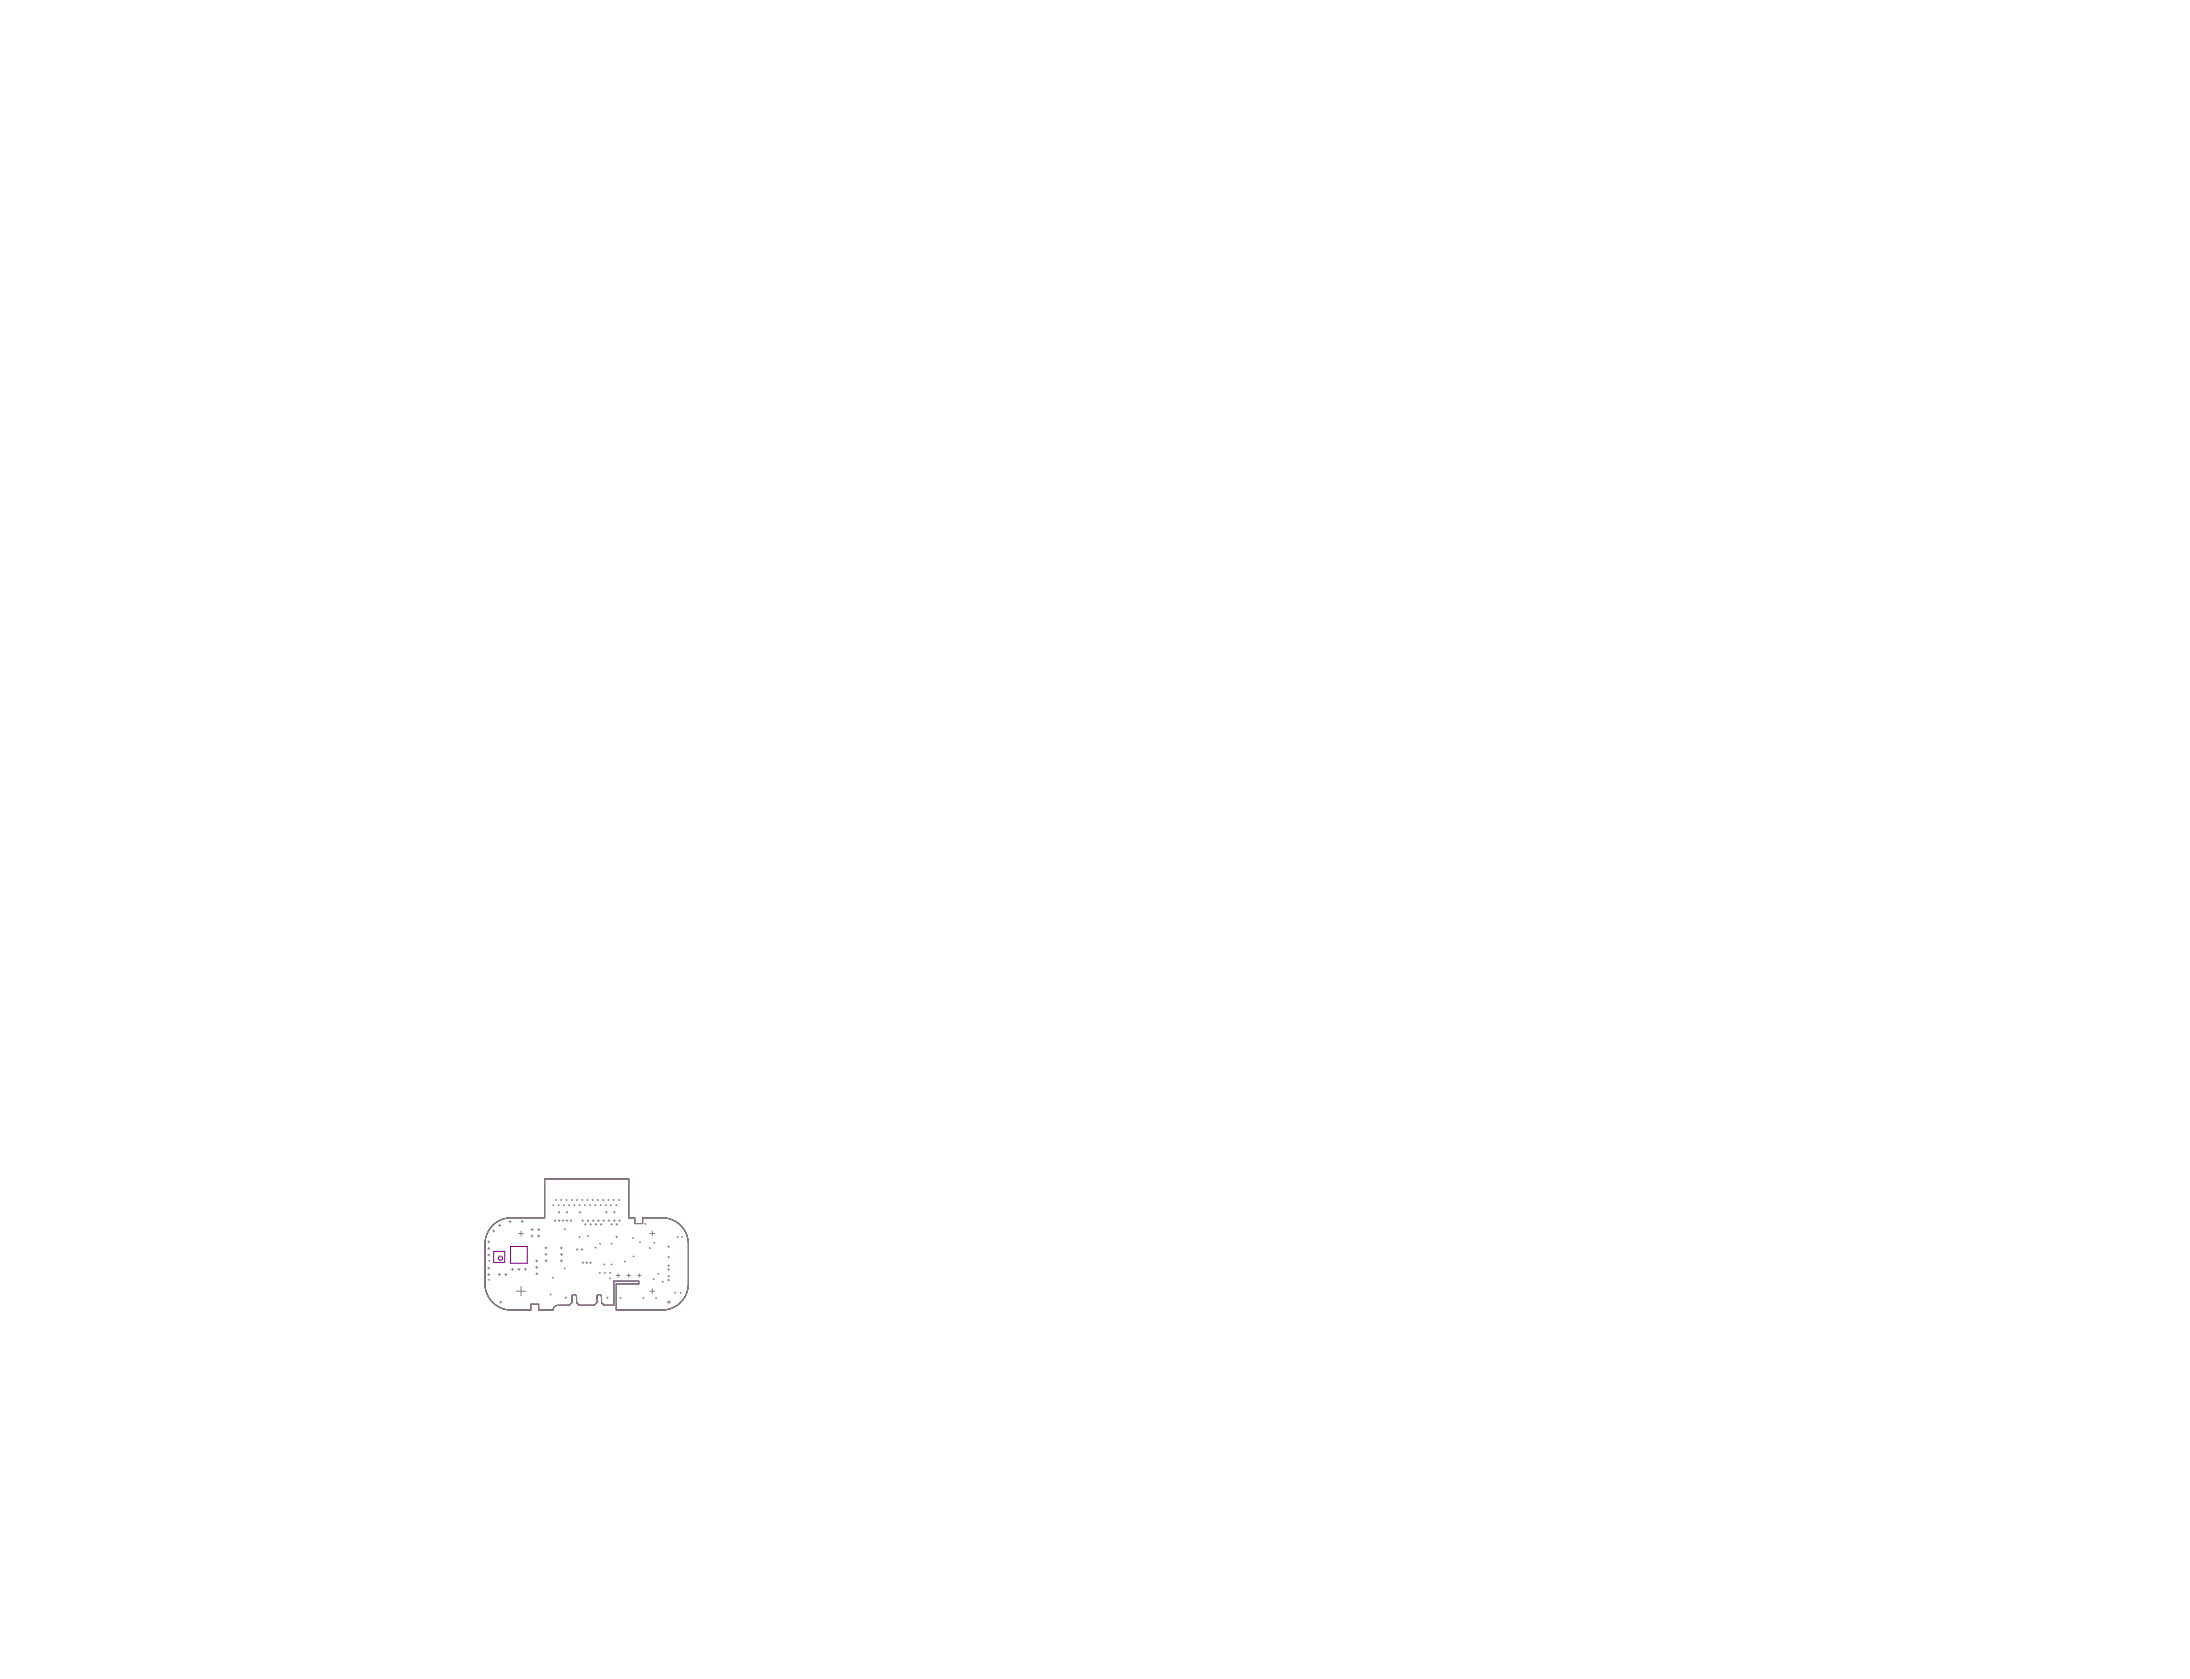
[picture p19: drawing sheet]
<svg xmlns="http://www.w3.org/2000/svg" width="269mm" height="206mm" viewBox="0 0 269 206" stroke-linecap="round" stroke-linejoin="round" font-family="sans-serif">
<g fill="none" stroke="#808080" stroke-width=".12">
<path d="M59.9 152.4h.2M59.9 153.2h.2M59.9 156.4h.2M59.9 155.6h.2M59.9 154h.2M60 157h.1M60 154.7h.1M60 152.3v.2M60 153.1v.2M60 155.5v.2M60 156.3v.2M60 153.9v.2"/>
<path d="M60 157v.1M60.1 154.6v.2M60.5 150.4a3.1 3.1 0 0 1 2.3-1h4.1v-4.7h10.3v4.7h.7v.7h1v-.7h2.4a3.2 3.2 0 0 1 3.2 3.2v4.9a3.2 3.2 0 0 1-3.2 3.3l-5.6-.1v-3.2h2.7v-.3h-3.1v3h-1.1l-.4-.4v-.7a.29 .29 0 0 0-.3-.3 .29 .29 0 0 0-.3 .3l.1 .7-.4 .4h-1.8l-.3-.4v-.7a.29 .29 0 0 0-.3-.3 .29 .29 0 0 0-.3 .3v.7l-.3 .4h-1.4a.62 .62 0 0 0-.6 .5h-1.8v-.7h-.9v.7h-2.4a3.2 3.2 0 0 1-3.3-3.2v-4.9a3.3 3.3 0 0 1 1-2.2zM60.5 151h.2M60.6 150.9v.3M61.2 156.4h.2M61.2 150.4h.3M61.2 154.2h.1M61.3 154.2v.1M61.3 156.3v.2M61.3 159.8h.3M61.3 150.2v.3"/>
<path d="M61.5 159.7v.2M62 156.4h.2M62.1 156.3v.2M62.5 149.9h.2M62.6 149.8v.2M62.8 155.8h.2M62.9 155.6v.3M63.4 158.4h1.1M63.6 155.8h.2M63.7 151.4h.5M63.7 155.6v.3M64 151.1v.5"/>
<path d="M64 157.8v1.2M64 149.9h.2M64.1 149.7v.3M64.4 155.7h.2M64.5 155.6v.3M65.2 150.9h.2M65.2 151.7h.2M65.3 150.7v.3M65.3 151.5v.3M65.7 154.7h.3M65.7 155.5h.3M65.8 156.3h.2"/>
<path d="M65.9 154.6v.2M65.9 155.4v.2M65.9 156.2v.2M66 150.9h.2M66 151.7h.2M66.1 150.7v.3M66.1 151.5v.3M66.9 153.9h.2M66.9 153.1h.2M66.9 154.7h.3M67 153v.3M67 153.8v.2"/>
<path d="M67 154.6v.2M67.5 158.8h.2M67.6 158.8v.1M67.8 156.8h.1M67.9 147.9h.1M67.9 156.7v.2M67.9 147.8v.1M68 149.8h.2M68.1 149.7v.2M68.2 147.2h.1M68.2 147.2v.1M68.5 147.9h.1"/>
<path d="M68.5 149.8h.2M68.5 148.7h.2M68.6 147.8v.1M68.6 148.6v.2M68.6 149.7v.2M68.8 153.1h.2M68.8 154.7h.2M68.8 153.9h.2M68.8 147.2h.2M68.9 147.2v.1M68.9 153v.3M68.9 153.8v.3"/>
<path d="M68.9 154.6v.2M69 149.8h.2M69.1 149.7v.2M69.1 147.9h.2M69.2 147.8v.1M69.2 155.6h.2M69.3 150.8h.1M69.3 155.6v.1M69.3 150.8v.1M69.4 159.2h.2M69.5 147.2h.1M69.5 159.1v.2"/>
<path d="M69.5 149.8h.2M69.5 148.7h.2M69.5 147.2v.1M69.6 148.6v.2M69.6 149.7v.2M69.8 147.9h.1M69.9 147.8v.1M70 149.8h.2M70.1 149.7v.2M70.1 147.2h.1M70.2 147.2v.1M70.4 147.9h.2"/>
<path d="M70.5 147.8v.1M70.7 153.3h.2M70.8 147.2h.1M70.8 147.2v.1M70.8 153.2v.2M71.1 147.9h.1M71.1 151.8h.1M71.1 148.7h.2M71.1 147.8v.1M71.1 151.7v.2M71.2 148.6v.2M71.3 153.3h.2"/>
<path d="M71.4 147.2h.1M71.4 149.8h.2M71.4 153.2v.2M71.5 147.2v.1M71.5 154.9h.2M71.5 149.7v.2M71.6 154.8v.2M71.7 147.9h.2M71.8 150.2h.1M71.8 147.8v.1M71.9 150.1v.2M71.9 154.9h.2"/>
<path d="M72 154.8v.2M72 147.2h.2M72.1 149.8h.2M72.1 147.2v.1M72.1 151.7h.1M72.2 149.7v.2M72.2 151.6v.1M72.4 147.9h.1M72.4 150.2h.2M72.4 154.9h.2M72.4 147.8v.1M72.5 150.1v.2"/>
<path d="M72.5 154.8v.2M72.7 147.2h.1M72.7 149.8h.2M72.8 147.2v.1M72.8 149.7v.2M73 147.9h.1M73 150.2h.2M73 153.1h.2M73.1 147.8v.1M73.1 153v.2M73.1 150.1v.2M73.3 147.2h.2"/>
<path d="M73.4 149.8h.2M73.4 147.2v.1M73.5 149.7v.2M73.6 156.2h.1M73.6 152.6h.1M73.6 156.1v.2M73.7 147.9h.1M73.7 152.6v.1M73.7 150.2h.2M73.7 147.8v.1M73.8 150.1v.2M74 147.2h.1"/>
<path d="M74 149.8h.2M74 147.2v.1M74.1 155.2h.1M74.1 149.7v.2M74.2 155.1v.1M74.2 156.2h.1M74.3 156.1v.2M74.3 147.9h.1M74.3 148.7h.2M74.4 147.8v.1M74.4 148.6v.2M74.5 159.2h.2"/>
<path d="M74.6 159.1v.2M74.6 147.2h.1M74.7 149.8h.1M74.7 147.2v.1M74.7 149.7v.2M74.8 156.9h.2M74.8 156.2h.2M74.9 156.1v.2M74.9 156.8v.1M74.9 147.9h.2M75 150.2h.2M75 152.6h.1"/>
<path d="M75 155.2h.1M75 147.8v.1M75.1 152.6v.1M75.1 155.1v.1M75.1 150.1v.2M75.3 147.2h.1M75.3 149.8h.2M75.3 148.7h.2M75.3 147.2v.1M75.4 148.6v.2M75.4 149.7v.2M75.6 147.9h.1"/>
<path d="M75.6 151.8h.2M75.6 150.2h.2M75.7 147.8v.1M75.7 156.5h.4M75.7 151.7v.2M75.7 150.1v.2M75.9 156.3v.4M75.9 147.2h.1M75.9 149.8h.2M76 147.2v.1M76 149.7v.2M76.1 159.3h.1"/>
<path d="M76.2 159.2v.1M76.7 154.8h.1M76.7 154.7v.2M76.9 156.5h.5M77.2 156.3v.4M77.6 151.9h.1M77.7 151.9v.1M77.7 154.2h.1M77.8 154.1v.1M78.2 156.5h.5M78.5 156.3v.4M78.5 152.4h.1"/>
<path d="M78.6 152.4v.1M78.9 159.3h.1M79 159.2v.2M79.2 150.2h.1M79.2 150.1v.2M79.7 153.1h.1M79.8 153.1v.1M79.8 158.4h.6M79.8 151.4h.6M80.1 151.1v.5M80.1 158.1v.6M80.2 157h.1"/>
<path d="M80.2 156.9v.1M80.3 152.5h.1M80.3 152.4v.2M80.5 159.3h.1M80.5 159.2v.1M80.7 156.3h.2M80.8 156.2v.2M81.3 157.3h.1M81.4 157.2v.1M81.9 159.8h.4M82 153h.2M82 157.1h.2"/>
<path d="M82 155.8h.2M82 154.3h.2M82 155.3h.2M82 156.6h.2M82.1 152.9v.2M82.1 154.2v.2M82.1 155.2v.2M82.1 155.7v.2M82.1 156.5v.2M82.1 157v.2M82.1 159.6v.4M82.8 158.6h.1"/>
<path d="M82.9 158.6v.1M83.1 151.8h.1M83.2 151.7v.2M83.5 158.7h.1M83.6 158.6v.1M83.6 151.8h.2M83.7 151.7v.1"/>
</g>
<g fill="none" stroke="#800080" stroke-width=".12">
<path d="M60.6 153.6h1.4v1.3h-1.4zM62.7 152.9h2v2.1h-2zM62.8 149.4a3.2 3.2 0 0 0-3.3 3.2v4.9a3.2 3.2 0 0 0 3.3 3.3M62.8 149.4h4.1v-4.7h10.3v4.7h.7v.7h1v-.7h2.4M70.2 159.1v.7l-.3 .4h-1.4a.64 .64 0 0 0-.6 .5h-1.8v-.7h-.9v.7h-2.4M70.5 158.8l-.2 .1-.1 .2M70.5 158.8l.1 .1 .2 .2M70.5 158.8a.28 .28 0 0 1 .3 .3M70.8 159.1v.7l.3 .4h1.8l.4-.4-.1-.7M73.5 158.8l.2 .1 .1 .2M73.5 158.8l-.1 .1-.2 .2M73.5 158.8l-.2 .1-.1 .2"/>
<path d="M73.5 158.8a.28 .28 0 0 1 .3 .3M73.8 159.1v.7l.4 .4h1.1v-3h3.1v.3h-2.7v3.2h5.6M81.3 149.4a3.2 3.2 0 0 1 3.2 3.2v4.9a3.2 3.2 0 0 1-3.2 3.3"/>
<circle cx="61.4" cy="154.4" r=".26"/>
</g>
</svg>
